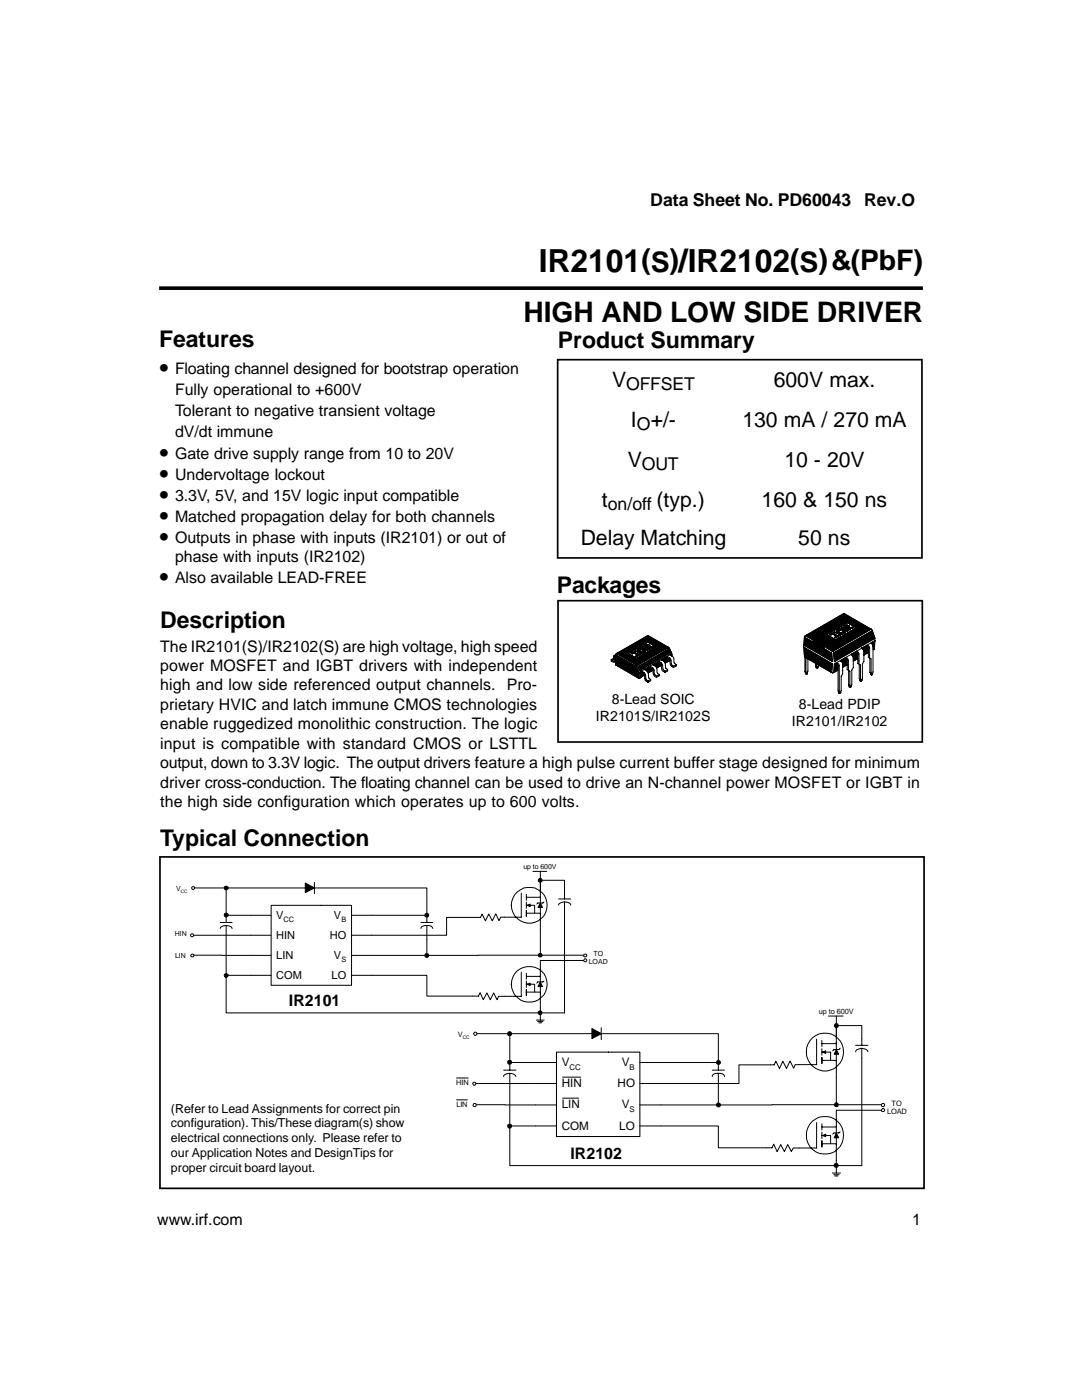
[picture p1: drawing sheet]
<svg xmlns="http://www.w3.org/2000/svg" width="216mm" height="279mm" viewBox="0 0 216 279" stroke-linecap="round" stroke-linejoin="round" font-family="sans-serif">
<defs><g id="words">
<text font-size="6.3" x="107.5" y="54.3">IR2101</text>
<g font-size="5.6">
<text x="128" y="53.7">(S)/IR2102(S)&amp; (PbF)</text>
<text x="104.4" y="64.2">HIGH AND LOW SIDE DRIVER</text>
</g>
<g font-size="4.6">
<text x="31.7" y="69.2">Features</text>
<text x="111.3" y="69.5">Product Summary</text>
<text x="111.1" y="118.3">Packages</text>
<text x="32" y="125.3">Description</text>
<text x="32" y="168.8">Typical Connection</text>
</g>
<g font-size="4.2">
<text x="31.7" y="74.6">•</text>
<text x="122.1" y="77.3">V</text>
<text x="154.4" y="77.3">600V max.</text>
<text x="125.9" y="85.2">I +/-</text>
<text x="148.1" y="85.2">130 mA / 270 mA</text>
<text x="31.7" y="91.5">•</text>
<text x="31.7" y="95.8">•</text>
<text x="125.3" y="93.2">V</text>
<text x="156.5" y="93.2">10 - 20V</text>
<text x="31.7" y="100">•</text>
<text x="120.1" y="101.2">t</text>
<text x="131" y="101.2">(typ.)</text>
<text x="152" y="101.2">160 &amp; 150 ns</text>
<text x="31.7" y="104.2">•</text>
<text x="31.7" y="108.5">•</text>
<text x="115.9" y="108.7">Delay Matching</text>
<text x="159.3" y="108.7">50 ns</text>
<text x="31.7" y="116.4">•</text>
</g>
<g font-size="3.5">
<text x="129.8" y="41.1">Data Sheet No. PD60043</text>
<text x="172.4" y="41.1">Rev.O</text>
<text x="124.9" y="77.8">OFFSET</text>
<text x="127.1" y="85.7">O</text>
<text x="128.1" y="93.7">OUT</text>
<text x="121.3" y="101.7">on/off</text>
</g>
<g font-size="3.2">
<text x="34.9" y="74.6">Floating channel designed for bootstrap operation</text>
<text x="34.9" y="78.8">Fully operational to +600V</text>
<text x="34.9" y="83.1">Tolerant to negative transient voltage</text>
<text x="34.9" y="87.3">dV/dt immune</text>
<text x="34.9" y="91.5">Gate drive supply range from 10 to 20V</text>
<text x="34.9" y="95.8">Undervoltage lockout</text>
<text x="34.9" y="100">3.3V, 5V, and 15V logic input compatible</text>
<text x="34.9" y="104.2">Matched propagation delay for both channels</text>
<text x="34.9" y="108.5">Outputs in phase with inputs (IR2101) or out of</text>
<text x="34.9" y="112.2">phase with inputs (IR2102)</text>
<text x="34.9" y="116.4">Also available LEAD-FREE</text>
<text x="32" y="130">The IR2101(S)/IR2102(S) are high voltage, high speed</text>
<text x="32" y="133.9">power MOSFET and IGBT drivers with independent</text>
<text x="32" y="137.8">high and low side referenced output channels. Pro-</text>
<text x="32" y="141.7">prietary HVIC and latch immune CMOS technologies</text>
<text x="32" y="145.6">enable ruggedized monolithic construction. The logic</text>
<text x="32" y="149.4">input is compatible with standard CMOS or LSTTL</text>
<text x="32" y="153.3">output, down to 3.3V logic. The output drivers feature a high pulse current buffer stage designed for minimum</text>
<text x="32" y="157.2">driver cross-conduction. The floating channel can be used to drive an N-channel power MOSFET or IGBT in</text>
<text x="32" y="161.1">the high side configuration which operates up to 600 volts.</text>
<text x="57.7" y="200.8">IR2101</text>
<text x="113.8" y="231.4">IR2102</text>
<text x="31.4" y="244.4">www.irf.com</text>
<text x="182" y="244.4">1</text>
</g>
<g font-size="2.8">
<text x="118.9" y="143.9">IR2101S/IR2102S</text>
<text x="122.1" y="140.5">8-Lead SOIC</text>
<text x="159.4" y="141.5">8-Lead PDIP</text>
<text x="158" y="144.9">IR2101/IR2102</text>
</g>
<g font-size="2.5">
<text x="34.1" y="222">(Refer to Lead Assignments for correct pin</text>
<text x="34.1" y="225">configuration). This/These diagram(s) show</text>
<text x="34.1" y="228">electrical connections only. Please refer to</text>
<text x="34.1" y="230.9">our Application Notes and DesignTips for</text>
<text x="34.1" y="233.9">proper circuit board layout.</text>
</g>
<g font-size="2.3">
<text x="112.1" y="212.8">V</text>
<text x="124.1" y="212.8">V</text>
<text x="112.1" y="217">HIN</text>
<text x="112.1" y="221.2">LIN</text>
<text x="123.2" y="217">HO</text>
<text x="124.1" y="221.2">V</text>
<text x="112.1" y="225.4">COM</text>
<text x="123.6" y="225.4">LO</text>
</g>
<g font-size="2.2">
<text x="55.1" y="183.3">V</text>
<text x="66.6" y="183.3">V</text>
<text x="55.1" y="187.3">HIN</text>
<text x="55.1" y="191.3">LIN</text>
<text x="65.8" y="187.3">HO</text>
<text x="66.6" y="191.3">V</text>
<text x="55.1" y="195.3">COM</text>
<text x="66.2" y="195.3">LO</text>
</g>
<g font-size="1.6">
<text x="113.6" y="213.5">CC</text>
<text x="125.6" y="213.5">B</text>
<text x="125.6" y="222">S</text>
</g>
<g font-size="1.5">
<text x="56.6" y="184.1">CC</text>
<text x="68.2" y="184.1">B</text>
<text x="68.2" y="192.1">S</text>
<text x="163.4" y="202.4">up to 600V</text>
<text x="91.4" y="206.9">V</text>
<text x="91" y="216.5">HIN</text>
<text x="91.1" y="221">LIN</text>
<text x="177.9" y="220.8">TO</text>
<text x="177" y="222.3">LOAD</text>
</g>
<g font-size="1.4">
<text x="104.4" y="173.4">up to 600V</text>
<text x="35.1" y="177.8">V</text>
<text x="34.9" y="186.8">HIN</text>
<text x="34.9" y="191.1">LIN</text>
<text x="118.4" y="190.9">TO</text>
<text x="117.5" y="192.3">LOAD</text>
</g>
<text font-size="1" x="92.3" y="207.3">CC</text>
<text font-size=".9" x="36.1" y="178.2">CC</text>
</g></defs>
<path d="M111.3 71.8h72.7v39.5h-72.7zM31.9 171h152.5v66.2h-152.5z" fill="none" stroke="#000" stroke-width=".34"/>
<path d="M31.7 57.5h152.4" fill="none" stroke="#000" stroke-width=".72" stroke-linecap="butt"/>
<path d="M111 210h16.7v16.8h-16.7z" fill="none" stroke="#000" stroke-width=".21"/>
<path d="M106.8 212h4.2M106.8 216.2h4.2M112.3 215h3.6M112.3 219.2h3.1M127.7 212h4.2M127.7 216.2h4.2M106.8 220.5h4.2M106.8 224.7h4.2M127.7 220.5h4.2M127.7 224.7h4.2" fill="none" stroke="#000" stroke-width=".2"/>
<g fill="#fff">
<path d="M164.2 206.2l.8 .1z"/>
<path d="M163.9 206.3h1.5z"/>
<path d="M163.6 206.3l2 .1z"/>
<path d="M163.4 206.4h2.4z"/>
<path d="M163.4 206.4h2.5z"/>
<path d="M163.3 206.4l2.7 .1z"/>
<path d="M163.2 206.5h2.9z"/>
<path d="M163.1 206.5l3.1 .1z"/>
<path d="M163 206.6h3.2z"/>
<path d="M162.9 206.6l3.4 .1z"/>
<path d="M162.9 206.7h3.5z"/>
<path d="M162.8 206.7h3.7z"/>
<path d="M162.7 206.7l3.8 .1z"/>
<path d="M162.6 206.8h4z"/>
<path d="M162.6 206.8l4.1 .1z"/>
<path d="M162.5 206.9h4.2z"/>
<path d="M162.5 206.9h4.3z"/>
<path d="M162.4 206.9l4.4 .1z"/>
<path d="M162.3 207h4.6z"/>
<path d="M162.3 207l4.6 .1z"/>
<path d="M162.2 207.1h4.8z"/>
<path d="M162.1 207.1l4.9 .1z"/>
<path d="M162.1 207.2h5z"/>
<path d="M162 207.2l5.2 .1z"/>
<path d="M162 207.3h5.2z"/>
<path d="M162 207.3l5.3 .1z"/>
<path d="M161.9 207.4h5.4z"/>
<path d="M161.9 207.4l5.4 .1z"/>
<path d="M161.8 207.5h5.6z"/>
<path d="M161.8 207.5l5.6 .1z"/>
<path d="M161.7 207.6h5.8z"/>
<path d="M161.7 207.6l5.8 .1z"/>
<path d="M161.7 207.7h5.9z"/>
<path d="M161.6 207.7l6 .1z"/>
<path d="M161.6 207.8h6z"/>
<path d="M161.5 207.8l6.2 .1z"/>
<path d="M161.5 207.9l6.2 .1z"/>
<path d="M161.5 208h6.3z"/>
<path d="M161.4 208l6.4 .1z"/>
<path d="M161.4 208.1h6.5z"/>
<path d="M161.4 208.1l6.5 .1z"/>
<path d="M161.3 208.2l6.6 .1z"/>
<path d="M161.3 208.3h6.6z"/>
<path d="M161.2 208.3l6.8 .1z"/>
<path d="M161.2 208.4l6.8 .1z"/>
<path d="M161.2 208.5h6.9v.1h-6.9z"/>
<path d="M161.1 208.6l7 .1z"/>
<path d="M161.1 208.7l7 .1z"/>
<path d="M161.1 208.8h7z"/>
<path d="M161.1 208.8l7 .1z"/>
<path d="M161 208.9h7.1z"/>
<path d="M161 208.9l7.2 .1z"/>
<path d="M161 209h7.2v.1h-7.2z"/>
<path d="M161 209.1h7.2v.3h-7.2z"/>
<path d="M161 209.4h7.3v.2h-7.3z"/>
<path d="M160.9 209.6h7.4v.2h-7.4z"/>
<path d="M160.9 209.8h7.4v.4h-7.4z"/>
<path d="M160.9 210.2h7.4v.2h-7.4z"/>
<path d="M161 210.4h7.3v.1h-7.3z"/>
<path d="M161 210.5h7.2v.3h-7.2z"/>
<path d="M161 210.8h7.2v.1h-7.2z"/>
<path d="M161 210.9l7.2 .1z"/>
<path d="M161 211l7.1 .1z"/>
<path d="M161.1 211.1h7z"/>
<path d="M161.1 211.1l7 .1z"/>
<path d="M161.1 211.2l7 .1z"/>
<path d="M161.1 211.3h7z"/>
<path d="M161.2 211.3h6.9v.1h-6.9z"/>
<path d="M161.2 211.4l6.8 .1z"/>
<path d="M161.2 211.5l6.8 .1z"/>
<path d="M161.3 211.6l6.6 .1z"/>
<path d="M161.3 211.7l6.6 .1z"/>
<path d="M161.4 211.8h6.5z"/>
<path d="M161.4 211.8l6.5 .1z"/>
<path d="M161.4 211.9h6.4z"/>
<path d="M161.5 211.9l6.3 .1z"/>
<path d="M161.5 212l6.2 .1z"/>
<path d="M161.5 212.1l6.2 .1z"/>
<path d="M161.6 212.2h6z"/>
<path d="M161.7 212.2l5.9 .1z"/>
<path d="M161.7 212.3h5.8z"/>
<path d="M161.7 212.3l5.8 .1z"/>
<path d="M161.8 212.4h5.6z"/>
<path d="M161.8 212.4l5.6 .1z"/>
<path d="M161.9 212.5h5.4z"/>
<path d="M161.9 212.5l5.4 .1z"/>
<path d="M162 212.6h5.3z"/>
<path d="M162 212.6l5.2 .1z"/>
<path d="M162 212.7h5.2z"/>
<path d="M162.1 212.7h5z"/>
<path d="M162.1 212.7l5 .1z"/>
<path d="M162.1 212.8h4.9z"/>
<path d="M162.2 212.8l4.8 .1z"/>
<path d="M162.3 212.9h4.6z"/>
<path d="M162.3 212.9l4.6 .1z"/>
<path d="M162.4 213h4.4z"/>
<path d="M162.5 213l4.3 .1z"/>
<path d="M162.6 213.1h4.1z"/>
<path d="M162.6 213.1l4 .1z"/>
<path d="M162.6 213.2h4z"/>
<path d="M162.7 213.2l3.8 .1z"/>
<path d="M162.8 213.3h3.7z"/>
<path d="M162.9 213.3h3.5z"/>
<path d="M163 213.3l3.2 .1z"/>
<path d="M163.1 213.4h3.1z"/>
<path d="M163.2 213.4l2.9 .1z"/>
<path d="M163.3 213.5h2.6z"/>
<path d="M163.4 213.5l2.5 .1z"/>
<path d="M163.4 213.6h2.4z"/>
<path d="M163.7 213.6h1.9z"/>
<path d="M163.8 213.6l1.6 .1z"/>
<path d="M164 213.7h1.3z"/>
<path d="M164.1 213.7l1 .1z"/>
</g>
<path d="M162.1 207.1a3.7 3.7 0 0 1 5.2 .2 3.7 3.7 0 0 1 0 5.2 3.7 3.7 0 0 1-5.2 .2 3.9 3.9 0 0 1 0-5.6zM162.9 207.4v5.1h-3.4M164 211v1.2v-1.2M164 211.6h2.9v3.4M164 210h1.7v1.6M164 207.6v1.3M164 209.3v1.3M166.9 204.9v3.4h-2.9M166.9 208v3.8M167.6 209.2l-.2 .3h-1l-.2 .2" fill="none" stroke="#000" stroke-width=".2"/>
<g fill="#000" stroke="#000" stroke-width=".2">
<path d="M164.1 210l.7-.3v.5z" fill-rule="evenodd"/>
<path d="M166.9 209.5l.4 .9h-.8z" fill-rule="evenodd"/>
</g>
<g fill="#fff">
<path d="M164.2 222.9h.8z"/>
<path d="M163.9 222.9h1.5z"/>
<path d="M163.6 222.9l2 .1z"/>
<path d="M163.4 223h2.4z"/>
<path d="M163.4 223l2.5 .1z"/>
<path d="M163.3 223.1h2.7z"/>
<path d="M163.2 223.1l2.9 .1z"/>
<path d="M163.1 223.2h3.1z"/>
<path d="M163 223.2h3.2z"/>
<path d="M162.9 223.2l3.4 .1z"/>
<path d="M162.9 223.3h3.5z"/>
<path d="M162.8 223.3l3.7 .1z"/>
<path d="M162.7 223.4h3.8z"/>
<path d="M162.6 223.4l4 .1z"/>
<path d="M162.6 223.5h4.1z"/>
<path d="M162.5 223.5h4.2z"/>
<path d="M162.5 223.5l4.3 .1z"/>
<path d="M162.4 223.6h4.4z"/>
<path d="M162.3 223.6l4.6 .1z"/>
<path d="M162.3 223.7h4.6z"/>
<path d="M162.2 223.7l4.8 .1z"/>
<path d="M162.1 223.8h4.9z"/>
<path d="M162.1 223.8h5z"/>
<path d="M162.1 223.8l5 .1z"/>
<path d="M162 223.9h5.2z"/>
<path d="M162 223.9l5.2 .1z"/>
<path d="M162 224h5.3z"/>
<path d="M161.9 224h5.4z"/>
<path d="M161.9 224l5.4 .1z"/>
<path d="M161.8 224.1h5.6z"/>
<path d="M161.8 224.1l5.6 .1z"/>
<path d="M161.8 224.2h5.6z"/>
<path d="M161.7 224.2l5.8 .1z"/>
<path d="M161.7 224.3h5.8z"/>
<path d="M161.7 224.3h5.9z"/>
<path d="M161.6 224.3l6 .1z"/>
<path d="M161.6 224.4h6z"/>
<path d="M161.5 224.4l6.2 .1z"/>
<path d="M161.5 224.5l6.2 .1z"/>
<path d="M161.5 224.6l6.3 .1z"/>
<path d="M161.4 224.7h6.4z"/>
<path d="M161.4 224.7l6.5 .1z"/>
<path d="M161.4 224.8h6.5z"/>
<path d="M161.3 224.8l6.6 .1z"/>
<path d="M161.3 224.9l6.6 .1z"/>
<path d="M161.2 225l6.8 .1z"/>
<path d="M161.2 225.1h6.8z"/>
<path d="M161.2 225.1h6.9v.2h-6.9z"/>
<path d="M161.1 225.3h7z"/>
<path d="M161.1 225.3l7 .1z"/>
<path d="M161.1 225.4h7z"/>
<path d="M161.1 225.4l7 .1z"/>
<path d="M161 225.5l7.1 .1z"/>
<path d="M161 225.6l7.2 .1z"/>
<path d="M161 225.7h7.2v.1h-7.2z"/>
<path d="M161 225.8h7.2v.2h-7.2z"/>
<path d="M161 226h7.3v.3h-7.3z"/>
<path d="M160.9 226.3h7.4v.2h-7.4z"/>
<path d="M160.9 226.5h7.4v.3h-7.4z"/>
<path d="M160.9 226.8h7.4v.2h-7.4z"/>
<path d="M161 227h7.3v.2h-7.3z"/>
<path d="M161 227.2h7.2v.2h-7.2z"/>
<path d="M161 227.4h7.2v.2h-7.2z"/>
<path d="M161 227.6h7.2z"/>
<path d="M161 227.6l7.1 .1z"/>
<path d="M161.1 227.7l7 .1z"/>
<path d="M161.1 227.8h7z"/>
<path d="M161.1 227.8l7 .1z"/>
<path d="M161.1 227.9h7z"/>
<path d="M161.2 227.9h6.9v.2h-6.9z"/>
<path d="M161.2 228.1l6.8 .1z"/>
<path d="M161.2 228.2h6.8z"/>
<path d="M161.3 228.2l6.6 .1z"/>
<path d="M161.3 228.3l6.6 .1z"/>
<path d="M161.4 228.4l6.5 .1z"/>
<path d="M161.4 228.5l6.4 .1z"/>
<path d="M161.5 228.6l6.3 .1z"/>
<path d="M161.5 228.7h6.2z"/>
<path d="M161.5 228.7l6.2 .1z"/>
<path d="M161.6 228.8l6 .1z"/>
<path d="M161.6 228.9h6z"/>
<path d="M161.7 228.9l5.9 .1z"/>
<path d="M161.7 229h5.8z"/>
<path d="M161.8 229h5.7z"/>
<path d="M161.8 229l5.6 .1z"/>
<path d="M161.8 229.1h5.6z"/>
<path d="M161.8 229.1l5.5 .1z"/>
<path d="M161.9 229.2h5.4z"/>
<path d="M161.9 229.2l5.4 .1z"/>
<path d="M162 229.3h5.2z"/>
<path d="M162.1 229.3l5 .1z"/>
<path d="M162.1 229.4h5z"/>
<path d="M162.1 229.4l4.9 .1z"/>
<path d="M162.2 229.5h4.8z"/>
<path d="M162.3 229.5l4.6 .1z"/>
<path d="M162.3 229.6h4.6z"/>
<path d="M162.4 229.6h4.4z"/>
<path d="M162.4 229.6l4.4 .1z"/>
<path d="M162.5 229.7h4.3z"/>
<path d="M162.6 229.7l4.1 .1z"/>
<path d="M162.6 229.8h4z"/>
<path d="M162.7 229.8l3.8 .1z"/>
<path d="M162.8 229.9h3.7z"/>
<path d="M162.9 229.9l3.5 .1z"/>
<path d="M163 230h3.2z"/>
<path d="M163.1 230l3.1 .1z"/>
<path d="M163.2 230.1h2.9z"/>
<path d="M163.3 230.1h2.6z"/>
<path d="M163.4 230.1l2.5 .1z"/>
<path d="M163.4 230.2h2.4z"/>
<path d="M163.8 230.2l1.6 .1z"/>
<path d="M164 230.3h1.2z"/>
</g>
<g fill="none" stroke="#000" stroke-width=".2">
<path d="M100.5 214.8a1.34 1.34 0 0 1 1.9-.5l.6 .5M100.5 213.6h2.5M101.7 212v1.6M101.7 214.2v2M118.1 206.3h25.2v7.3M120 205.1v2.4M131.9 212h11.4M142.1 214.8a.75 .75 0 0 1 .9-.6 1.44 1.44 0 0 1 1.5 .4l.1 .2M142.1 213.6h2.5M143.3 214.2v2.9M153.8 212.5h-6.4v3.7h-15.5M166.9 204.7h5.1v3.9"/>
<path d="M166.9 202.8v4.2M166.9 215v5.5M170.7 209.9a1.52 1.52 0 0 1 2.2-.4l.3 .4M170.7 208.6h2.5M172 209.2v2M94.7 220.5h12.1M162.1 223.8a3.7 3.7 0 0 1 5.3 .4 3.7 3.7 0 0 1-.5 5.3 3.7 3.7 0 0 1-5.3-.7 4 4 0 0 1 .5-5zM162.9 224v5.1h-4.6l-.4 .7-.7-1.4-.7 1.4-.7-1.4-.7 1.4-.7-1.5-.3 .8h-10.8v-4.4h-11.4M164 227.7v1.2v-1.2M164 228.3h2.9v5.8M164 226.6h1.7v1.7M164 224.3v1.2"/>
<path d="M164 225.9v1.3M166.1 234.1h1.6M166.4 234.4h1M166.6 234.7h.6M166.9 224.7v3.8M167.6 225.9l-.2 .2h-1l-.2 .3M176.2 221.6h-9.3v3.3h-2.9M176.2 220.5h-44.3"/>
</g>
<g fill="#000" stroke="#000" stroke-width=".2">
<path d="M118.1 205.3l1.9 1-1.9 1z" fill-rule="evenodd"/>
<path d="M164.1 226.6l.7-.2v.5z" fill-rule="evenodd"/>
<path d="M166.9 226.1l.4 1h-.8z" fill-rule="evenodd"/>
</g>
<path d="M90.9 219.5h2.6v2.1h-2.6z" fill="#fff"/>
<path d="M94.6 216.2h12.2M101.7 224.7h5.1" fill="none" stroke="#000" stroke-width=".2"/>
<path d="M90.9 215h2.8v2h-2.8z" fill="#fff"/>
<path d="M94.8 206.3h23.3M101.7 212h5.1M101.7 206.3v5.7M143.3 217.1v3.4M159.5 212.5h-.8l-.3 .7-.8-1.4-.7 1.4-.7-1.4-.7 1.4-.7-1.4-.3 .7h-.7M165.3 202.8h2.9M172 211.2v21.4h-70.3v-16.4" fill="none" stroke="#000" stroke-width=".2"/>
<circle cx="101.7" cy="224.7" r=".39" fill="#000" stroke="#000" stroke-width=".2"/>
<g fill="#fff" stroke="#000" stroke-width=".2">
<path d="M176.1 221.2l.4 .2-.1 .3a.36 .36 0 0 1-.5-.1z" fill-rule="evenodd"/>
<circle cx="176.2" cy="220.5" r=".33"/>
<circle cx="94.8" cy="206.3" r=".33"/>
<circle cx="94.7" cy="220.5" r=".32"/>
<circle cx="94.6" cy="216.3" r=".32"/>
</g>
<g fill="#000" stroke="#000" stroke-width=".2">
<circle cx="101.7" cy="212" r=".39"/>
<circle cx="101.7" cy="206.3" r=".4"/>
<circle cx="143.4" cy="212" r=".39"/>
<circle cx="166.9" cy="204.7" r=".4"/>
<circle cx="143.4" cy="220.5" r=".4"/>
<circle cx="166.9" cy="232.6" r=".41"/>
<circle cx="166.9" cy="220.5" r=".4"/>
</g>
<path d="M50.1 182.7h4M50.1 190.7h4M50.1 186.6h4M50.1 194.6h4M54.1 180.7h16v15.9h-16zM70.1 182.7h4M70.1 190.7h4M70.1 186.6h4M70.1 194.6h4M91.1 215.1h2.3M91.1 219.5h2.2" fill="none" stroke="#000" stroke-width=".2"/>
<g fill="#fff">
<path d="M105.2 177.1l.8 .1z"/>
<path d="M104.7 177.2h1.8z"/>
<path d="M104.5 177.2l2.2 .1z"/>
<path d="M104.4 177.3h2.4z"/>
<path d="M104.4 177.3l2.5 .1z"/>
<path d="M104.3 177.4h2.7z"/>
<path d="M104.2 177.4h2.8z"/>
<path d="M104.1 177.4l3 .1z"/>
<path d="M104.1 177.5h3.1z"/>
<path d="M104 177.5l3.3 .1z"/>
<path d="M103.9 177.6h3.5z"/>
<path d="M103.8 177.6l3.6 .1z"/>
<path d="M103.8 177.7h3.7z"/>
<path d="M103.7 177.7h3.8z"/>
<path d="M103.6 177.7l4 .1z"/>
<path d="M103.6 177.8h4.1z"/>
<path d="M103.5 177.8l4.2 .1z"/>
<path d="M103.5 177.9h4.3z"/>
<path d="M103.4 177.9h4.4z"/>
<path d="M103.3 177.9l4.6 .1z"/>
<path d="M103.3 178h4.6z"/>
<path d="M103.2 178l4.8 .1z"/>
<path d="M103.2 178.1h4.8z"/>
<path d="M103.1 178.1l5 .1z"/>
<path d="M103.1 178.2h5z"/>
<path d="M103 178.2h5.2z"/>
<path d="M103 178.2l5.2 .1z"/>
<path d="M103 178.3h5.2z"/>
<path d="M103 178.3l5.3 .1z"/>
<path d="M102.9 178.4h5.4z"/>
<path d="M102.9 178.4l5.5 .1z"/>
<path d="M102.8 178.5h5.6z"/>
<path d="M102.8 178.5h5.7z"/>
<path d="M102.7 178.5l5.8 .1z"/>
<path d="M102.7 178.6h5.8z"/>
<path d="M102.7 178.6l5.9 .1z"/>
<path d="M102.6 178.7l6 .1z"/>
<path d="M102.6 178.8l6.1 .1z"/>
<path d="M102.5 178.9l6.2 .1z"/>
<path d="M102.5 179h6.3z"/>
<path d="M102.4 179l6.4 .1z"/>
<path d="M102.4 179.1l6.4 .1z"/>
<path d="M102.4 179.2l6.5 .1z"/>
<path d="M102.3 179.3h6.6v.1h-6.6z"/>
<path d="M102.3 179.4l6.6 .1z"/>
<path d="M102.3 179.5l6.7 .1z"/>
<path d="M102.2 179.6h6.8z"/>
<path d="M102.2 179.6l6.8 .1z"/>
<path d="M102.2 179.7l6.9 .1z"/>
<path d="M102.2 179.8h6.9v.1h-6.9z"/>
<path d="M102.1 179.9h7v.2h-7z"/>
<path d="M102.1 180.1h7v.4h-7z"/>
<path d="M102 180.5h7.2v.4h-7.2z"/>
<path d="M102.1 180.9h7v.4h-7z"/>
<path d="M102.1 181.3h7v.2h-7z"/>
<path d="M102.2 181.5h6.9v.1h-6.9z"/>
<path d="M102.2 181.6l6.9 .1z"/>
<path d="M102.2 181.7l6.8 .1z"/>
<path d="M102.2 181.8h6.8z"/>
<path d="M102.3 181.8l6.7 .1z"/>
<path d="M102.3 181.9l6.6 .1z"/>
<path d="M102.3 182h6.6v.1h-6.6z"/>
<path d="M102.4 182.1l6.5 .1z"/>
<path d="M102.4 182.2l6.4 .1z"/>
<path d="M102.4 182.3l6.4 .1z"/>
<path d="M102.5 182.4h6.3z"/>
<path d="M102.5 182.4l6.2 .1z"/>
<path d="M102.6 182.5l6.1 .1z"/>
<path d="M102.6 182.6l6 .1z"/>
<path d="M102.7 182.7l5.9 .1z"/>
<path d="M102.7 182.8h5.8z"/>
<path d="M102.7 182.8l5.8 .1z"/>
<path d="M102.8 182.9h5.7z"/>
<path d="M102.8 182.9h5.6z"/>
<path d="M102.9 182.9l5.5 .1z"/>
<path d="M102.9 183h5.4z"/>
<path d="M103 183l5.3 .1z"/>
<path d="M103 183.1h5.2z"/>
<path d="M103 183.1l5.2 .1z"/>
<path d="M103 183.2h5.2z"/>
<path d="M103.1 183.2h5z"/>
<path d="M103.1 183.2l5 .1z"/>
<path d="M103.2 183.3h4.8z"/>
<path d="M103.2 183.3l4.8 .1z"/>
<path d="M103.3 183.4h4.6z"/>
<path d="M103.3 183.4l4.6 .1z"/>
<path d="M103.4 183.5h4.4z"/>
<path d="M103.5 183.5h4.3z"/>
<path d="M103.5 183.5l4.2 .1z"/>
<path d="M103.5 183.6h4.2z"/>
<path d="M103.6 183.6l4 .1z"/>
<path d="M103.7 183.7h3.9z"/>
<path d="M103.7 183.7h3.8z"/>
<path d="M103.8 183.7l3.6 .1z"/>
<path d="M103.8 183.8h3.6z"/>
<path d="M104 183.8l3.3 .1z"/>
<path d="M104.1 183.9h3.1z"/>
<path d="M104.1 183.9l3 .1z"/>
<path d="M104.3 184h2.7z"/>
<path d="M104.4 184h2.5z"/>
<path d="M104.4 184l2.4 .1z"/>
<path d="M104.5 184.1h2.2z"/>
<path d="M104.8 184.1l1.7 .1z"/>
<path d="M104.9 184.2h1.4z"/>
<path d="M105.1 184.2l1 .1z"/>
</g>
<g fill="none" stroke="#000" stroke-width=".2">
<path d="M104 178.2v4.8h-3.3M105 178.5v1.2M107.8 175.9v3.2h-2.8M107.8 178.9v3.6M105 181.7v1.1v-1.1M105 182.2h2.8v3.2M105 180.7h1.7v1.5M105 180v1.3M108.5 180l-.2 .2h-1l-.2 .2"/>
<circle cx="105.6" cy="180.7" r="3.6"/>
</g>
<g fill="#000" stroke="#000" stroke-width=".2">
<path d="M105.2 180.7l.6-.3v.5z" fill-rule="evenodd"/>
<path d="M107.8 180.2l.4 .9h-.8z" fill-rule="evenodd"/>
</g>
<g fill="#fff">
<path d="M105.2 192.9l.8 .1z"/>
<path d="M104.9 193h1.4z"/>
<path d="M104.6 193l2 .1z"/>
<path d="M104.5 193.1h2.2z"/>
<path d="M104.4 193.1h2.4z"/>
<path d="M104.3 193.1l2.6 .1z"/>
<path d="M104.2 193.2h2.8z"/>
<path d="M104.1 193.2l3 .1z"/>
<path d="M104 193.3h3.2z"/>
<path d="M103.9 193.3l3.4 .1z"/>
<path d="M103.8 193.4h3.6z"/>
<path d="M103.8 193.4h3.7z"/>
<path d="M103.7 193.4l3.8 .1z"/>
<path d="M103.6 193.5h4z"/>
<path d="M103.6 193.5l4.1 .1z"/>
<path d="M103.5 193.6h4.2z"/>
<path d="M103.5 193.6l4.3 .1z"/>
<path d="M103.4 193.7h4.4z"/>
<path d="M103.3 193.7h4.6z"/>
<path d="M103.3 193.7l4.6 .1z"/>
<path d="M103.2 193.8h4.8z"/>
<path d="M103.2 193.8l4.8 .1z"/>
<path d="M103.1 193.9h5z"/>
<path d="M103.1 193.9l5 .1z"/>
<path d="M103 194h5.2z"/>
<path d="M103 194l5.2 .1z"/>
<path d="M103 194.1h5.3z"/>
<path d="M102.9 194.1l5.4 .1z"/>
<path d="M102.9 194.2h5.5z"/>
<path d="M102.8 194.2h5.6z"/>
<path d="M102.8 194.2l5.7 .1z"/>
<path d="M102.7 194.3h5.8z"/>
<path d="M102.7 194.3l5.8 .1z"/>
<path d="M102.7 194.4l5.9 .1z"/>
<path d="M102.6 194.5h6z"/>
<path d="M102.6 194.5l6.1 .1z"/>
<path d="M102.5 194.6l6.2 .1z"/>
<path d="M102.5 194.7l6.3 .1z"/>
<path d="M102.4 194.8l6.4 .1z"/>
<path d="M102.4 194.9l6.4 .1z"/>
<path d="M102.4 195l6.5 .1z"/>
<path d="M102.3 195.1h6.6v.1h-6.6z"/>
<path d="M102.3 195.2h6.6z"/>
<path d="M102.3 195.2l6.7 .1z"/>
<path d="M102.2 195.3h6.8z"/>
<path d="M102.2 195.3l6.8 .1z"/>
<path d="M102.2 195.4l6.8 .1z"/>
<path d="M102.2 195.5l6.9 .1z"/>
<path d="M102.2 195.6h6.9v.1h-6.9z"/>
<path d="M102.1 195.7h7v.2h-7z"/>
<path d="M102.1 195.9h7v.4h-7z"/>
<path d="M102 196.3h7.2v.4h-7.2z"/>
<path d="M102.1 196.7h7v.3h-7z"/>
<path d="M102.1 197h7v.3h-7z"/>
<path d="M102.2 197.3h6.9v.1h-6.9z"/>
<path d="M102.2 197.4h6.9z"/>
<path d="M102.2 197.4l6.8 .1z"/>
<path d="M102.2 197.5h6.8z"/>
<path d="M102.2 197.5l6.8 .1z"/>
<path d="M102.3 197.6l6.7 .1z"/>
<path d="M102.3 197.7h6.6z"/>
<path d="M102.3 197.7h6.6v.1h-6.6z"/>
<path d="M102.4 197.8l6.5 .1z"/>
<path d="M102.4 197.9l6.5 .1z"/>
<path d="M102.4 198h6.4z"/>
<path d="M102.4 198l6.4 .1z"/>
<path d="M102.4 198.1h6.4z"/>
<path d="M102.5 198.1h6.3z"/>
<path d="M102.5 198.1l6.3 .1z"/>
<path d="M102.5 198.2h6.3z"/>
<path d="M102.5 198.2l6.2 .1z"/>
<path d="M102.6 198.3h6.1z"/>
<path d="M102.6 198.3l6.1 .1z"/>
<path d="M102.6 198.4h6.1z"/>
<path d="M102.6 198.4h6z"/>
<path d="M102.7 198.4l5.9 .1z"/>
<path d="M102.7 198.5h5.9z"/>
<path d="M102.7 198.5l5.9 .1z"/>
<path d="M102.7 198.6h5.8z"/>
<path d="M102.8 198.6l5.7 .1z"/>
<path d="M102.8 198.7h5.6z"/>
<path d="M102.9 198.7l5.5 .1z"/>
<path d="M102.9 198.8h5.4z"/>
<path d="M103 198.8l5.2 .1z"/>
<path d="M103 198.9h5.2z"/>
<path d="M103.1 198.9l5 .1z"/>
<path d="M103.1 199h5z"/>
<path d="M103.2 199l4.8 .1z"/>
<path d="M103.2 199.1h4.8z"/>
<path d="M103.3 199.1l4.6 .1z"/>
<path d="M103.3 199.2h4.6z"/>
<path d="M103.4 199.2h4.4z"/>
<path d="M103.4 199.2l4.4 .1z"/>
<path d="M103.5 199.3h4.2z"/>
<path d="M103.5 199.3l4.2 .1z"/>
<path d="M103.6 199.4h4.1z"/>
<path d="M103.6 199.4l4 .1z"/>
<path d="M103.7 199.5h3.8z"/>
<path d="M103.8 199.5h3.7z"/>
<path d="M103.8 199.5l3.6 .1z"/>
<path d="M103.8 199.6h3.6z"/>
<path d="M104 199.6l3.3 .1z"/>
<path d="M104.1 199.7h3.1z"/>
<path d="M104.1 199.7h3z"/>
<path d="M104.3 199.7l2.7 .1z"/>
<path d="M104.4 199.8h2.5z"/>
<path d="M104.4 199.8l2.4 .1z"/>
<path d="M104.5 199.9h2.2z"/>
<path d="M104.9 199.9l1.5 .1z"/>
<path d="M105.1 200h1z"/>
</g>
<g fill="none" stroke="#000" stroke-width=".2">
<path d="M60.9 177.2h24.3v6.9M62.7 176.1v2.3M107.8 175.7h4.8v3.7M107.8 173.9v3.9M111.5 179.4h2.4M38.4 190.6l11.7 .1M43.9 185.3a1.48 1.48 0 0 1 2.4 0M43.9 184.1h2.4M45.1 182.7v1.4M45.1 184.7v1.9M74.1 182.7h11.1M84 185.3a1.41 1.41 0 0 1 2.4 0"/>
<path d="M84 184.1h2.4M85.2 184.7v2.8M95.2 183.1h-6.1v3.5h-15M104 194v4.8h-4.5l-.3 .7-.7-1.3-.7 1.3-.6-1.3-.8 1.3-.6-1.4-.3 .7h-10.3v-4.2h-11.1M105 197.5v1.1v-1.1M105 198h2.8v5.6M105 196.4h1.7v1.6M105 194.2v1.2M105 195.8v1.3M107.8 185.4v5.2M107.8 194.6v3.6M108.5 195.8l-.2 .2h-1l-.2 .2"/>
<path d="M111.5 180.6a1.45 1.45 0 0 1 1.9-.5l.3 .2 .2 .3M112.6 180v1.9M116.8 191.7h-9v3.2h-2.8M116.8 190.6l-42.7 .1M107 203.6h1.6M107.3 203.9h1M107.5 204.1h.6"/>
<circle cx="105.6" cy="196.4" r="3.6"/>
</g>
<g fill="#000" stroke="#000" stroke-width=".2">
<path d="M60.9 176.2l1.8 1-1.8 .9z" fill-rule="evenodd"/>
<path d="M105.2 196.4l.6-.2v.5z" fill-rule="evenodd"/>
<path d="M107.8 196l.4 .9h-.8z" fill-rule="evenodd"/>
</g>
<path d="M34.8 189.7h2.4v2h-2.4z" fill="#fff"/>
<path d="M38.4 186.6h11.7M45.1 194.6h5" fill="none" stroke="#000" stroke-width=".2"/>
<path d="M34.7 185.5h2.7v1.9h-2.7z" fill="#fff"/>
<path d="M38.5 177.2h22.4M45.1 177.2v5.4M106.3 173.9h2.8M45.1 182.7h5M85.2 187.5v3.2M100.7 183h-.8l-.3 .7-.7-1.3-.7 1.4-.7-1.4-.6 1.4-.7-1.4-.3 .7h-.7M112.6 181.9v20.2h-67.5v-15.5" fill="none" stroke="#000" stroke-width=".2"/>
<path d="M44.8 194.4l.2-.1 .5 .1v.5l-.5 .2-.2-.2z" fill-rule="evenodd" fill="#000" stroke="#000" stroke-width=".2"/>
<g fill="#fff" stroke="#000" stroke-width=".2">
<path d="M38.3 177h.4l.2 .2-.2 .3h-.3l-.2-.3z" fill-rule="evenodd"/>
<circle cx="116.8" cy="190.7" r=".31"/>
<circle cx="116.8" cy="191.6" r=".32"/>
<circle cx="38.4" cy="190.7" r=".32"/>
<circle cx="38.3" cy="186.6" r=".32"/>
</g>
<g fill="#000" stroke="#000" stroke-width=".2">
<circle cx="45.1" cy="177.2" r=".38"/>
<circle cx="107.8" cy="175.7" r=".4"/>
<circle cx="45.1" cy="182.6" r=".39"/>
<circle cx="85.2" cy="182.6" r=".38"/>
<circle cx="85.2" cy="190.7" r=".38"/>
<circle cx="107.8" cy="190.7" r=".39"/>
<circle cx="107.8" cy="202.1" r=".4"/>
</g>
<path d="M111.3 119.9h72.7v28.2h-72.7zM164.5 127.8h2.3" fill="none" stroke="#000" stroke-width=".34"/>
<g fill="#fff" stroke="#fff" stroke-width=".2">
<path d="M121.1 126h15.9v11.2h-15.9z"/>
<path d="M159 121.6h16.9v17.9h-16.9z"/>
</g>
<g fill="none" stroke="#000" stroke-width=".2">
<path d="M122 131.7v.3l.3 .1h.3v-.4M122.4 131.4l-.4 .3M122.6 131.5l4.9 2.7-4.6-1.5zM122.6 131.5l4.4 1.6 .5 1.1zM122.6 131.2l4.4 1.9-4.4-1.6zM122.6 131.5l.3 1.2M122.7 132l-.2 .1M122.7 130.9l-.1-.1-.2 .2-.1 .8-.3-.1M122.8 130.6l4.2 2.5-4.4-1.9zM122.8 130.6l4.2 2.5M122.8 130.7l-.3 .2M122.9 132.7l4.6 1.8-.2 .8z"/>
<path d="M122.9 132.7l4.6 1.5v.3zM122.9 132.7l4.6 2.7 1.1-.7M123 130.4l4 1.3 .1 1.1zM123 130.4h1.8l2.2 1.3zM123 130.4l6.3-2.6-4.5 2.6zM123 130.4l6.3-3.6v1zM124.8 130.4l4.5-2.6 2.2 1.3-4.5 2.6zM125.3 130.4l1.7 1zM125.3 130.4l4-2.3zM125.9 130.4l.6-.1-.3 .2zM125.9 130.4l1.1-.4-.5 .3zM125.9 130.4l.9-.5 .2 .1z"/>
<path d="M126.5 130.3l.9 .3-.2 .1zM126.5 130.3l.2-.1 .7 .4zM126.5 130.3l.5-.3zM126.5 130.3l.7 .4M126.7 130.2l.7 .4M126.8 129.9l.2 .1M126.8 130.9l.4-.2-.2 .3zM126.8 129.9l-.9 .5 .3 .1 .3-.2M127 133.1l.5 1.1M127 130l-.3 .2M127 131.4l3.9-2.3zM127 131.4l4.1-2.3z"/>
<path d="M127 131.7l6.4-2.5-6.3 3.6zM127 131.7l4.5-2.6 1.9 .1zM127.2 130.7l.2-.1-.4 .4zM127.2 130h.9zM127.2 129.9l.1 .1h-.1zM127.2 129.8l.1 .2zM127.2 129.8h.5l-.4 .2zM127.2 129.7l.5 .1zM127.3 130.1l.4 .2zM127.3 130.1l.9-.1-.5 .3zM127.3 130.1l.9-.1zM127.3 129.6v-.1l.4 .3z"/>
<path d="M127.3 133.1l3.3-1.5-3 2.2zM127.3 130h.8M127.3 129.5l-.1 .2v.3l.2 .2 .3 .1 .5-.3M127.3 129.5l.4 .3M127.4 130.6h.5l-.9 .4zM127.4 130.6l.3-.2 .2 .2zM127.4 130.2l.3 .1zM127.5 129.5l.7-.1-.4 .3zM127.5 129.5l.7-.1zM127.5 129.5l.8-.1 .5 .3-.4 .3-.2-.6-.4 .3zM127.5 134.2l-.2 1.1M127.6 129.4h.8h-.8"/>
<path d="M127.6 129.4h.8zM127.6 129.4h.7zM127.6 135.3l1-.7v.1zM127.6 135.3l1-.7zM127.6 135.3l1-.8zM127.6 135.3l.9-.8zM127.7 129.8l-.4 .2M127.7 130.4l-.3 .2M127.7 130.4l.2 .2M127.8 129.4h.5zM127.8 129.4h.3zM127.8 134.5h.7l-.9 .8z"/>
<path d="M127.8 134.5l.3-.3 .4 .3zM127.8 134.1l.3 .1-.3 .3zM127.8 134.1l.2-.2 .1 .3zM127.8 134.1v.4M127.8 134.5l-.2 .8M127.9 130.6l-.9 .4-.2-.1 .4-.2M128 133.9l.7 .4 .2 1.3 .4 .3M128 130.3l.4-.2 .1 .1zM128 130.3l.5-.1zM128 133.9l.1 .3M128.1 134.2l.4 .3M128.1 129.2h.4z"/>
<path d="M128.1 129.2l.6-.2zM128.1 129.2l.9-.3zM128.1 129.2l.7-.5 .2 .2zM128.1 129.2h.4M128.1 130.3l.4-.1zM128.1 130.3h.3zM128.1 130h.1M128.2 129.4l.3 .1-.2 .4zM128.2 129.4l.3 .1zM128.3 129.9l.5-.2zM128.3 129.9l.4-.3 .1 .1zM128.4 130.1l-.4 .2 .5-.1"/>
<path d="M128.4 130.1l.1 .1M128.5 134.5l.1 .1M128.5 134.5h-.7h.7M128.5 129.2h.5l.2 .3zM128.5 129.5h.2l-.4 .4zM128.5 130l.3 .1zM128.5 130h.3zM128.5 130l.4-.2-.1 .2zM128.5 130l.4-.2-.2 .3M128.5 134.5l-.9 .8 .9-.8M128.5 130l.2 .1M128.5 129.2l.7 .3"/>
<path d="M128.6 133.6l.7 .6 .1 1 .4 .4M128.6 134.6l.1 1 .6 .6M128.6 134.6l-1 .7 1-.7M128.6 133.6h1.7l-1.3 .3zM128.6 133.6h1.7zM128.6 133.6l1.6-.1zM128.6 133.6l1.2-.4 .4 .3zM128.6 133.6l1.1-.7 .1 .3zM128.7 129.5v.1l-.4 .3zM128.7 129l.3-.2h.3v.2M128.7 129l.3 .2M128.8 128.7l.7 .1z"/>
<path d="M128.8 128.7l.3 .1zM128.8 128.7h.7zM128.8 128.7a.49 .49 0 0 1 .8 .3M128.8 128.7l-.7 .5M128.9 129.8l-.1 .2zM128.9 128.7h.6zM128.9 128.7h.5zM129 129.2h.4h-.4M129 129.2h.4zM129 129.2h.3l-.1 .1zM129 129.2l.3-.2 .2 .2zM129 128.7h.4z"/>
<path d="M129 128.7h.3zM129 129.2l.2 .1v.2zM129 129.7l.2-.2v.3zM129 133.9l1.3-.1zM129 133.9l1.3-.3v.2zM129.1 128.7h.2zM129.1 128.7h.1zM129.1 128.8h.4zM129.2 128.8h.4zM129.2 133.9l1.1-.1zM129.2 128.8l.4 .1zM129.2 129.5h.6l-.6 .3z"/>
<path d="M129.2 129.5h.6zM129.2 129.3l.2 .2h-.2zM129.2 129.3l.2 .2M129.2 134.1l1.1-.3zM129.3 128.9h.3h-.3M129.3 128.8l.3 .1zM129.3 128.1l-4 2.3 1.7 1 4.1-2.3M129.3 128.1l-4 2.3 1.7 1 3.9-2.3M129.3 128.1l1.7 1M129.3 128.1l1.8 1zM129.3 127.8l4.1 1.4-1.9-.1zM129.3 126.8l-6.4 3.7-.3 1"/>
<path d="M129.3 135.9v.3M129.3 126.8l4.2 2.5 .5 1.1M129.3 128.1l1.8 1M129.3 129h.3l-.1 .2zM129.3 129h.3zM129.3 128.9h.4zM129.3 128.9h.4h-.4M129.3 134.2l1-.4zM129.3 129l-.3 .2M129.4 128.9l.2 .1zM129.4 128.9h.3zM129.4 128.9h.3h-.3"/>
<path d="M129.4 129.5l.2-.2 .2 .2zM129.5 129.2h-.5h.5M129.5 129.2h.6zM129.5 129.2l.5-.1 .1 .1zM129.5 129.2l.5-.1zM129.5 129.2l.4-.1zM129.5 129.2l-.3 .1M129.5 129.2l.5 .1M129.6 128.8h-.4h.4M129.6 129l-.1 .2zM129.6 129l-.1 .2 .1-.2M129.6 129l.1 .1"/>
<path d="M129.6 129.3l.2 .2M129.6 129.3l-.2 .2M129.7 129.1l-.2 .1 .2-.1M129.7 129l-.2 .2zM129.7 129.1h.2M129.7 132.9l.6 .4 .2 .3 .1 .9M129.7 132.9l.1 .3M129.8 133.2l.4 .3M129.8 129.5l-.6 .3-.2-.1 .2-.2M129.8 135.6v.2l-.5 .4M129.8 135.6l-.5 .3M129.9 129.1h.1"/>
<path d="M130 129.1l-.5 .1 .5-.1M130 129.1l.1 .1zM130 129.3h.1M130 129.3l.1-.1zM130 129.1l.1 .1-.1-.1M130 129.1h.2l-.1 .1zM130 129.1h.4l-.3 .1M130.1 129.3h.1M130.1 129.2l-.1 .1 .1-.1M130.1 129.2l-.1 .1M130.2 133.5l.1 .1M130.2 129l.2 .1z"/>
<path d="M130.2 133.5l-1.6 .1 1.6-.1M130.3 133.6l.1 1.1 .6 .5M130.3 132.6l.6 .4 .2 .4v.8l.4 .4M130.3 133.6l-1.3 .3 1.3-.3M130.3 132.6h1.7l-1.3 .3zM130.3 132.6h1.7zM130.3 132.6l1.6-.1zM130.3 132.6l1.1-.4 .5 .3zM130.3 132.6l1.1-.6v.2zM130.3 133.8l-1 .5M130.6 134.5l.4 .4M130.6 131.6l3-2.2 .3 .8z"/>
<path d="M130.7 132.9l1.3-.1zM130.7 132.9l1.3-.2zM130.7 132.9l1.3-.3zM130.9 133l1.1-.2zM130.9 133.1l1.1-.3zM131 134.9v.3M131 133.3l1-.5zM131.4 132.2v-.2l.6 .2 .2 .5 .1 .9 .4 .3M131.4 132.2l.5 .3M131.5 134.6v.3l-.5 .3M131.5 134.6l-.5 .3M131.9 132.5l.1 .2"/>
<path d="M131.9 132.5l-1.6 .1 1.6-.1M132 131.7l.5 .3 .2 .3M132 132.7l.1 1 .6 .5M132 132.6h-1.7h1.7M132 131.7h1.6l-1.2 .2zM132 131.7l1.6-.1zM132 131.7l1.6-.2zM132 131.7l1.1-.4 .5 .2zM132 131.7l1.1-.7v.3zM132 132.8l-1 .5M132.4 131.9l1.3-.1zM132.4 131.9l1.2-.2z"/>
<path d="M132.5 132l1.2-.2zM132.6 132.1l1.1-.3zM132.7 133.9v.3M132.7 132.3l.1 .9 .4 .4M132.7 132.2l1-.4zM133.1 131l.6 .3 .2 .4 .1 .9 .4 .4M133.1 131v.3M133.1 131.3l.5 .2M133.2 133.6v.3l-.5 .3M133.2 133.6l-.5 .3M133.4 129.2l-6.3 3.6-4.1-2.4M133.6 131.5v.2"/>
<path d="M133.6 131.5l-1.6 .2 1.6-.2M133.6 129.4l-6.3 3.7 .3 .7 6.3-3.6M133.6 131.7l.2 1 .6 .5M133.6 130.7l.6 .3a1.35 1.35 0 0 1 .3 1.2l.4 .4M133.6 131.7h-1.6h1.6M133.6 130.7l.4-.3v.2zM133.7 131.8l-1 .5M134 130.6v.3v-.3M134 130.4v.3zM134 130.4l-6.2 3.7M134 130.4v.5M134.4 133v.2"/>
<path d="M134.9 132.6v.3l-.5 .3M134.9 132.6l-.5 .4M160.4 129.2l2.8 2.5-2.7-.6zM160.4 128.7l1.6 .1 4.1 3.2zM160.4 128.7l1.6-.7v.8zM160.4 128.7l5.7 3.3-.2-1.7-1.2-.7M160.4 129.2l5.7 3.3-.2 1.7M160.5 127l7.9-4.6 5.6 3.3 .6 1.7M160.5 127.2l1.5 .8-1.6 .7zM160.5 131.1l5.7 3.2 1-.6M160.5 127.2l1.5 .8M160.6 127a10.3 10.3 0 0 0 0 4.1"/>
<path d="M160.6 131.1v2.9M160.7 134.2l.2 .2M160.7 126.9l1.5 .8a2.45 2.45 0 0 1 2.9 .6l.1 .4-.2 .4M160.7 126.9l2.6 .6-.6 .1zM160.7 126.9l2 .7-.5 .1zM160.7 126.9l3.7-.2-1.1 .8zM160.7 126.9l8.4-3-4.7 2.8zM160.7 126.9l7.7-4.5 .7 1.5zM160.8 134.2l-.2-.2 .1 .5 .2 .1M160.8 131.3v2.9M160.8 134.2l.1 .2M160.9 134.4v.2"/>
<path d="M161.2 131.5v2.4l-.1 .6-.2 .1M162 128.8l2.7 1.5 1.4 1.7zM162 128v.8M162 128.8l2.7 1.5M162.2 128l2.4 .1-1.7 .3zM162.2 128l.7 .4-.7 .1zM162.2 128l2-.2 .4 .3zM162.2 128l.4-.2h1.6zM162.2 128a2.49 2.49 0 0 1 2.7 .3v.5a2.71 2.71 0 0 0-2.7-.3zM162.3 128.7l2.5 .3-.3 .2zM162.3 128.7l2.2 .5v.7zM162.3 128.7h2l.5 .3z"/>
<path d="M162.3 128.7l.7-.1 1.3 .1zM162.3 128.7a2.25 2.25 0 0 1 2.5 .3M162.3 128.7l2.2 1.2v-.7l.3-.2M162.6 127.8h1.6zM162.7 132.4v.4M162.8 133l.3 .1M162.9 128.4l1.7-.3zM162.9 132.9l-.2-.1 .1 .4 .3 .2M162.9 132.9l.2 .2M163 128.6l.7-.1 .6 .2zM163 132.5l-.1 .4M163.1 133.1v.3"/>
<path d="M163.2 131.7l2.9 .8-.2 1.7zM163.4 132.7l-.2 .6-.1 .1M163.7 128.3l1.3 .3zM163.7 128.3h1.2l.1 .3zM163.7 128.3l.9-.2 .3 .2zM163.9 127.6l2.9 .4zM164.4 128.5l.6 .1-.1 .2zM164.4 126.7l4.7-2.8 2.4 1.4-4.7 2.7M164.4 126.7l4.7-2.8 2.4 1.4-4.7 2.7zM164.4 126.7l2.4 1.3-2.9-.4zM164.4 126.7l2.4 1.3M164.5 127.7l2.3 .3h-1.9z"/>
<path d="M164.7 130.3h1.2l.2 1.7zM164.7 129.6l1.2 .7h-1.2zM164.7 129.6v.7M164.8 126.7l2 1.1zM164.8 126.7l4.3-2.5zM164.8 129.2l.2-.1 1.2 .9zM164.9 128h1.9l-1.7 .3zM165 126.7l1.8 1.1zM165.1 128.3l1.1 1.7-1-1.3zM165.1 128.3l1.7-.3-.6 2zM165.2 128.7l1 1.3-1.2-.9zM165.6 126.6l.6-.1-.4 .2z"/>
<path d="M165.6 126.6l1.1-.4-.5 .3zM165.6 126.6l.9-.5 .2 .1zM166.2 126.5l.9 .4-.2 .1zM166.2 126.5l.2-.1 .7 .5zM166.2 126.5l.5-.3zM166.2 126.5l.7 .5M166.2 126.5l-.4 .2M166.3 130.3l4.2-1.4-4 3.1zM166.4 126.4l.7 .5M166.5 126.1l-.9 .5 .2 .1M166.5 132.5l.5 .1-.6 1.6zM166.5 132.5l.5-.3v.4z"/>
<path d="M166.5 132.5l-.1 1.7M166.5 126.1l.2 .1M166.5 127.2l.4-.2-.1 .3zM166.7 126.2l-.3 .2M166.8 127.7l4.1-2.4zM166.8 127.8l4.2-2.5zM166.8 128l7-2.4-7.6 4.4zM166.8 128l4.7-2.7 2.3 .3zM166.9 126.1l.1 .1zM166.9 126l.1 .2zM166.9 126l.5-.1-.4 .3zM166.9 127l.2-.1-.3 .4z"/>
<path d="M166.9 126.2h1zM166.9 125.9h.5zM167 132.6v-.4l.3 .2 .2 .4v5.2M167 126.3l.5 .2zM167 126.3l1-.1-.5 .3zM167 126.3l1-.1zM167 125.8l.4 .1zM167 132.6h.1l-.7 1.6zM167 132.6h.1M167 126.2h.9M167 126.4l.5 .1zM167 125.7l.4 .2-.4-.1z"/>
<path d="M167 125.7a.48 .48 0 0 0 0 .6 .48 .48 0 0 0 .5 .2l.5-.3M167 125.7l.4 .2M167.1 126.9l.6-.1-.9 .5zM167.1 126.9l.4-.2 .2 .1zM167.1 132.6l.1 .2M167.1 132.7l-.7 1.5zM167.1 132.6l-.7 1.6zM167.2 126.4l.3 .1zM167.2 132.8l-.8 1.4zM167.2 132.7l-.8 1.5zM167.2 125.6h.8l-.4 .3zM167.2 125.6h.8z"/>
<path d="M167.2 125.6l.8-.1 .6 .4-.5 .3-.1-.6-.4 .3zM167.2 132.8v.9l-.8 .5zM167.2 132.8l-.8 1.4 .8-1.4M167.2 132.8v5.1M167.3 138l.3 .2M167.4 125.6h.8zM167.4 125.6l.6-.1zM167.4 125.9l-.4 .3M167.5 138l-.3-.1 .1 .4 .3 .1M167.5 126.7l-.4 .2M167.5 138l.1 .2M167.5 126.7l.2 .1"/>
<path d="M167.5 125.5h.5zM167.5 125.5h.4zM167.6 138.2v.2M167.7 131.9l1.3-.1-1.1 .2zM167.7 131.9l1.3-.1zM167.7 131.9l1.3-.2zM167.7 131.9l1.3-.3zM167.7 131.9l1.1-.4 .1 .1zM167.7 131.9l1.1-.7v.3zM167.7 131.9l.2 .1M167.7 126.8l-.9 .5-.3-.1 .4-.2M167.8 126.6l.3-.2h.2z"/>
<path d="M167.8 126.6l.5-.2zM167.9 125.3h.4l-.2 .1zM167.9 125.3l.6-.1zM167.9 125.3l.9-.3zM167.9 125.3l.7-.4 .2 .1zM167.9 126.6l.4-.2zM167.9 126.6l.3-.1zM167.9 125.3l.2 .1 .2-.1M167.9 132l.2 .4M167.9 132l1.1 .7zM167.9 126.2h.1M168 132l1 .7z"/>
<path d="M168 125.6h.3l-.2 .5zM168 125.6h.3zM168 132.1l1 .6zM168.1 132.1l.9 .6zM168.1 126.1l.5-.2zM168.1 126.1l.5-.3zM168.1 132.2l.9 .5zM168.1 126.4l-.3 .2 .5-.2M168.1 132.4l.9 .3-.9 .5zM168.1 132.3l.9 .4zM168.1 132.4v2.1l-.2 .5v2.8l-.1 .5-.2 .1M168.1 126.4h.2"/>
<path d="M168.3 125.3h.5l.2 .4zM168.3 125.3l.7 .4M168.3 125.6l.1 .1-.3 .4zM168.3 126.2l.3 .1zM168.3 126.2h.4zM168.3 126.2l.4-.2v.2zM168.3 126.2l.4-.2-.2 .4M168.3 126.2l.2 .2M168.4 125.7l.2 .1-.5 .3zM168.5 125.2l.3 .1M168.5 125.2l.4-.2h.3v.2M168.6 124.9h.8z"/>
<path d="M168.6 124.9l.4 .1zM168.6 124.9l.3 .1zM168.6 124.9l.7-.1zM168.6 124.9l.7-.1 .2 .4M168.6 124.9l-.7 .4M168.7 124.8h.6zM168.7 124.8h.5zM168.7 126v.2zM168.8 131.2l.3 .2 .2 .3v2.1l-.3-.2v-1.8M168.8 124.8h.4zM168.8 131.5l.1 .1M168.8 131.2v.3"/>
<path d="M168.8 125.3l.4 .1zM168.8 125.3h.5zM168.8 125.3l.4-.1 .1 .1zM168.8 125.9l.2-.2v.3zM168.8 125.3l.2 .2v.2zM168.9 124.8h.3zM168.9 124.8h.2zM169 131.6v.2M169 125l.4-.1zM169 125h.5zM169 125.7l.7-.1-.7 .4zM169 125.7l.7-.1z"/>
<path d="M169 125.5l.2 .1-.2 .1zM169 131.7l-1.3 .2 1.3-.2M169 132.7l-.9 .5M169 125.5l.2 .1M169.1 125h.4zM169.1 125h.4h-.4M169.1 124.2l-4.3 2.5 2 1.1 4.2-2.5M169.1 124.2l-4.1 2.5 1.8 1 4.1-2.4M169.1 124.2l1.9 1.1M169.1 124.2l1.9 1.1zM169.1 123.9l4.7 1.7-2.3-.3zM169.1 124.2l1.8 1.1"/>
<path d="M169.2 125.2h.3l-.2 .1zM169.2 125.1l.3 .1zM169.2 125l.3 .1zM169.2 125.2l-.4 .1M169.2 125.1h.3h-.3M169.2 125.1h.3zM169.2 125.6h.5zM169.3 133.8h.1M169.3 125.3h-.5h.5M169.3 133.8l.3 .1v2.9M169.3 133.8v2.9M169.4 125.3l.6 .1z"/>
<path d="M169.4 125.3h.4l.2 .1zM169.4 125.3h.4zM169.4 125.3l.1-.1zM169.4 125.3l-.4 .2M169.4 125.3l.5 .1M169.4 136.8l.3 .2M169.5 125h-.5h.5M169.5 125.5l.2 .1M169.5 125.5l-.3 .1M169.5 125.2l-.1 .1 .1-.1M169.5 125.2l-.1 .1zM169.5 125.2h.1"/>
<path d="M169.5 125.2l.3 .1M169.6 136.8l-.3-.1 .1 .4 .3 .1M169.6 136.8l.1 .2M169.7 137v.2M169.7 125.6l-.7 .4-.2-.1 .2-.2M169.8 125.3h-.4h.4M169.8 130.6h1.4l-1.1 .2zM169.8 130.6l1.4-.1zM169.8 130.6l1.3-.2zM169.8 130.6l1.1-.3 .2 .1zM169.8 130.6l1.1-.6v.3zM169.8 130.6l.3 .2"/>
<path d="M169.8 125.3l.2 .1zM169.9 125.4h.1M169.9 125.3l.1 .1-.1-.1M169.9 125.3l.1 .1zM169.9 125.2l.1 .2-.1-.2M169.9 125.2l.2 .1-.1 .1zM169.9 125.2l-.1 .1M169.9 125.2l.4 .1-.3 .1M170 125.4h.1M170 125.4h-.1h.1M170.1 130.8l.2 .4M170.1 125.1l.2 .2z"/>
<path d="M170.1 130.8l1.1 .6zM170.1 130.9l1.1 .5zM170.2 130.9l1 .5zM170.2 131l1 .4zM170.3 131.2v2l-.3 .5v2.9l-.1 .5-.2 .1M170.3 131.2l.9 .2-.9 .6zM170.3 131.1l.9 .3zM170.5 128.9l3.6-3 .5 1.5zM170.9 130v.3l.2 .1M170.9 130l.5 .5v2l-.2-.1v-1.8M171.1 130.4l-1.3 .2 1.3-.2M171.1 130.4l.1 .2"/>
<path d="M171.2 130.6h-1.4h1.4M171.2 130.5l-1.4 .1 1.4-.1M171.2 131.4l-.9 .6M171.4 132.5l.3 .2v2.9M171.4 132.6v2.8M171.5 135.6l.3 .1M171.7 135.6l-.3-.2 .1 .4 .3 .2M171.7 135.6l.1 .1M171.8 135.7v.3M171.9 129.4h1.4l-1.1 .1zM171.9 129.4l1.4-.1zM171.9 129.4l1.4-.2z"/>
<path d="M171.9 129.4l1.3-.2zM171.9 129.4l1.2-.3 .1 .1zM171.9 129.4l1.2-.7v.4zM171.9 129.4l.3 .1M172.2 129.5l.2 .5M172.2 129.5l1.1 .7zM172.2 129.6l1.1 .6zM172.3 129.6l1 .6zM172.3 129.7l1 .5zM172.4 130l.9 .2-.9 .5zM172.4 129.9l.9 .3zM172.4 129.8l.9 .4z"/>
<path d="M172.4 130v2l-.3 .5v2.8l-.1 .5-.2 .2M173.1 128.7l.4 .4v.2v2M173.1 129.1l.1 .1M173.1 128.7v.4M173.2 129.2l.1 .2M173.2 129.2l-1.3 .2 1.3-.2M173.3 129.3l-1.4 .1 1.4-.1M173.3 130.2l-.9 .5M173.3 129.4v1.8l.2 .1M173.5 131.3l.3 .2v2.8M173.6 131.4v2.8l.2 .1M173.6 134.2l.1 .4 .2 .1"/>
<path d="M173.7 134.4l.2 .1M173.7 128.4l.3 .1 .2 .4M173.7 128.4l.9-.6-.6 .7zM173.8 125.6l-7.6 4.4-1.4-.8 .2-.1M173.8 134.3l.1 .2M173.9 134.5v.2M174.1 125.9l-7.8 4.4M174.2 128.7l.3 .8zM174.2 128.9l.3 .6-.3 .2zM174.2 128.9l.3 .6zM174.2 128.8l.3 .7zM174.2 128.9v5.2l-.1 .5-.2 .1"/>
<path d="M174.6 127.4l-8.1 4.6-.1-1.7M174.6 127.8l-.5 .8zM174.6 127.8l-.4 .9zM174.6 127.8l-.1 1.7-.3-.8zM174.6 127.8l-8.1 4.7M174.6 127.4l-.1 2.1-.3 .2"/>
</g>
<g fill="#000">
<path d="M122.6 131.2l4.4 1.9-4.4-1.6zM122.8 130.6l4.2 2.5-4.4-1.9zM122.6 131.5l4.9 2.7-4.6-1.5zM123 130.4l4 1.3 .1 1.1zM123 130.4h1.8l2.2 1.3zM125.3 130.4l1.7 1zM125.9 130.4l.6-.1-.3 .2zM126.5 130.3l.9 .3-.2 .1zM126.5 130.3l.2-.1 .7 .4zM125.9 130.4l.9-.5 .2 .1zM126.5 130.3l.5-.3zM125.9 130.4l1.1-.4-.5 .3z"/>
<path d="M122.6 131.5l4.4 1.6 .5 1.1zM126.8 130.9l.4-.2-.2 .3zM127.2 130h.9zM127.2 129.9l.1 .1h-.1zM127.2 129.8l.1 .2zM127.2 129.7l.5 .1zM127.3 130.1l.4 .2zM127.3 129.6v-.1l.4 .3zM122.9 132.7l4.6 1.8-.2 .8zM127.2 130.7l.2-.1-.4 .4zM127.4 130.2l.3 .1zM122.9 132.7l4.6 1.5v.3z"/>
<path d="M127.6 129.4h.8zM127.5 129.5l.7-.1zM127.2 129.8h.5l-.4 .2zM127.4 130.6l.3-.2 .2 .2zM127.6 129.4h.7zM127.8 134.5h.7l-.9 .8zM127.8 134.1l.3 .1-.3 .3zM127.4 130.6h.5l-.9 .4zM127.8 129.4h.3zM127.8 134.1l.2-.2 .1 .3zM127.8 134.5l.3-.3 .4 .3zM128.1 129.2h.4z"/>
<path d="M127.8 129.4h.5zM127.3 130.1l.9-.1zM128 130.3l.5-.1zM127.3 130.1l.9-.1-.5 .3zM127.5 129.5l.7-.1-.4 .3zM128.2 129.4l.3 .1-.2 .4zM128.1 130.3h.3zM128 130.3l.4-.2 .1 .1zM128.2 129.4l.3 .1zM127.6 135.3l.9-.8zM127.8 134.5h.7zM128.5 129.2h.5l.2 .3z"/>
<path d="M128.5 129.5h.2l-.4 .4zM128.1 130.3l.4-.1zM128.5 130l.4-.2-.1 .2zM127.6 135.3l1-.8zM127.6 135.3l1-.7v.1zM127.6 135.3l1-.7zM128.6 133.6h1.7l-1.3 .3zM128.7 129.5v.1l-.4 .3zM128.1 129.2l.6-.2zM128.5 129.2l.2-.2 .3 .2zM128.5 130l.3 .1zM128.3 129.9l.4-.3 .1 .1z"/>
<path d="M128.8 128.7l.7 .1zM128.8 128.7l.3 .1zM128.8 128.7l.2 .2zM128.1 129.2l.7-.5 .2 .2zM128.3 129.9l.5-.2zM128.5 130h.3zM128.9 129.8l-.1 .2zM128.8 128.7h.7zM129 129.2h.4zM129 129.2h.3l-.1 .1zM128.9 128.7h.5zM129 129.2l.2 .1v.2z"/>
<path d="M128.1 129.2l.9-.3zM129 128.7h.3zM129.1 128.7h.1zM129.2 128.8l.4 .1zM129 129.7l.2-.2v.3zM129.2 129.3l.2 .2h-.2zM129.1 128.7h.2zM129.3 128.9h.3zM129.3 128.8l.3 .1zM125.3 130.4l4-2.3zM129.3 128.1l1.8 1zM123 130.4l6.3-2.6-4.5 2.6z"/>
<path d="M129.3 127.8l4.1 1.4-1.9-.1zM123 130.4l6.3-3.6v1zM129.3 126.8l4.1 2.4-4.1-1.4zM129 129.2l.3-.2 .2 .2zM129.3 129h.3zM129.3 128.9h.4zM129 128.7h.4zM129.4 128.9l.2 .1zM129.4 128.9h.3zM128.9 128.7h.6zM129.2 129.5h.6zM129 129.2h.5z"/>
<path d="M129.5 129.2h.6zM129.2 128.8h.4zM129.1 128.8h.4zM129.6 129l-.1 .2zM129.3 129h.3l-.1 .2zM129.5 129.2l.1-.2zM129.4 129.5l.2-.2 .2 .2zM129.5 129.2l.4-.1zM129.7 129.1l-.2 .1zM129.7 129l-.2 .2zM128.6 133.6l1.1-.7 .1 .3zM128.6 133.6l1.2-.4 .4 .3z"/>
<path d="M129.2 129.5h.6l-.6 .3zM129.5 129.2l.5-.1zM129.5 129.2l.5-.1 .1 .1zM130 129.1l.1 .1zM130 129.3l.1-.1zM128.6 133.6l1.6-.1zM130.2 129l.2 .1zM130 129.1h.2zM130 129.1h.2l-.1 .1zM130.2 129.1h.2l-.3 .1zM128.6 133.6h1.7zM129 133.9l1.3-.1z"/>
<path d="M129.1 133.9l1.2-.1zM129.2 133.9l1.1-.1zM129.2 134l1.1-.2zM129.2 134.1l1.1-.3zM129.3 134.2l1-.4zM129 133.9l1.3-.3v.2zM129 133.9l1.3-.3zM130.3 132.6h1.7l-1.3 .3zM130.6 131.6l3-2.2 .3 .8zM127.3 133.1l6.3-3.7-3 2.2zM127.3 133.1l3.3-1.5-3 2.2zM127.6 133.8l3-2.2 3.3-1.4z"/>
<path d="M127 131.4l3.9-2.3zM127 131.4l4.1-2.3zM130.3 132.6l1.1-.6v.2zM130.3 132.6l1.1-.4 .5 .3zM127 131.7l4.5-2.6 1.9 .1zM130.3 132.6l1.6-.1zM130.3 132.6h1.7zM130.7 132.9l1.3-.1zM130.8 132.9l1.2-.1zM130.9 133l1.1-.2zM130.9 133.1l1.1-.3zM131 133.2l1-.4z"/>
<path d="M131 133.3l1-.5zM130.7 132.9l1.3-.2zM130.7 132.9l1.3-.3zM132 131.7h1.6l-1.2 .2zM132 131.7l1.1-.7v.3zM132 131.7l1.1-.4 .5 .2zM127 131.7l6.4-2.5-6.3 3.6zM132 131.7l1.6-.2zM132 131.7l1.6-.1zM132.4 131.9l1.3-.1zM132.4 131.9l1.2-.2zM132 131.7h1.6z"/>
<path d="M132.5 132l1.2-.2zM132.6 132l1.1-.2zM132.6 132.1l1.1-.3zM132.7 132.2l1-.4zM133.6 130.7l.4-.3v.2zM133.6 130.7l.4-.1v.3zM134 130.6v.3zM134 130.4v.3zM160.4 128.7l1.6 .1 4.1 3.2zM160.5 127.2l1.5 .8-1.6 .7zM160.7 126.9l2.6 .6-.6 .1zM160.7 126.9l2 .7-.5 .1z"/>
<path d="M162 128.8l2.7 1.5 1.4 1.7zM160.4 128.7l1.6-.7v.8zM162.2 128l.7 .4-.7 .1zM162.3 128.7l2.5 .3-.3 .2zM162.3 128.7l2.2 .5v.7zM162.2 128l.4-.2h1.6zM162.3 128.7l.7-.1 1.3 .1zM162.6 127.8h1.6zM163.2 131.7l2.9 .8-.2 1.7zM160.4 129.2l5.7 3.3-2.9-.8zM160.4 129.2l2.8 2.5-2.7-.6zM160.5 131.1l2.7 .6 2.7 2.5z"/>
<path d="M163.7 128.3l1.3 .3zM163 128.6l.7-.1 .6 .2zM163.9 127.6l2.9 .4zM164.4 128.5l.6 .1-.1 .2zM160.7 126.9l3.7-.2-1.1 .8zM163.3 127.5l1.1-.8-.5 .9zM164.4 126.7l2.4 1.3-2.9-.4zM163.7 128.3l.9-.2 .3 .2zM162.9 128.4l1.7-.3zM164.7 130.3h1.2l.2 1.7zM164.7 129.6l1.2 .7h-1.2zM164.8 126.7l2 1.1z"/>
<path d="M163.7 128.3h1.2l.1 .3zM164.9 128h1.9l-1.7 .3zM165 126.7l1.8 1.1zM164.8 129.2l.2-.1 1.2 .9zM165.1 128.3l1.1 1.7-1-1.3zM165.2 128.7l1 1.3-1.2-.9zM165.6 126.6l.6-.1-.4 .2zM166.2 126.5l.9 .4-.2 .1zM166.2 126.5l.2-.1 .7 .5zM165.6 126.6l.9-.5 .2 .1zM166.5 132.5l.5 .1-.6 1.6zM166.2 126.5l.5-.3z"/>
<path d="M165.6 126.6l1.1-.4-.5 .3zM165.1 128.3l1.7-.3-.6 2zM166.9 126.1l.1 .1zM166.9 126l.1 .2zM166.5 127.2l.4-.2-.1 .3zM166.9 126.2h1zM166.9 125.9h.5zM167 126.3l.5 .2zM167 125.8l.4 .1zM167 132.6h.1l-.7 1.6zM166.5 132.5l.5-.3v.4zM167 126.4l.5 .1z"/>
<path d="M167 125.7l.4 .2-.4-.1zM166.9 127l.2-.1-.3 .4zM167.1 132.7l-.7 1.5zM167.1 132.6l-.7 1.6zM167.2 126.4l.3 .1zM167.2 132.8l-.8 1.4zM167.2 132.7l-.8 1.5zM167.2 132.8v.9l-.8 .5zM167.4 125.6h.8zM167.2 125.6h.8zM166.9 126l.5-.1-.4 .3zM167.1 126.9l.4-.2 .2 .1z"/>
<path d="M167.4 125.6l.6-.1zM167.1 126.9l.6-.1-.9 .5zM167.5 125.5h.4zM167.5 125.5h.5zM167.9 125.3h.4l-.2 .1zM167.8 126.6l.5-.2zM167 126.3l1-.1zM167.9 132l1.1 .7zM167 126.3l1-.1-.5 .3zM168 132l1 .7zM167.2 125.6h.8l-.4 .3zM168 125.6h.3l-.2 .5z"/>
<path d="M168 132.1l1 .6zM167.9 126.6l.3-.1zM168.1 132.1l.9 .6zM168.1 132.2l.9 .5zM167.8 126.6l.3-.2h.2zM168.1 132.4l.9 .3-.9 .5zM168.1 132.3l.9 .4zM168 125.6h.3zM168.3 125.3h.5l.2 .4zM168.3 125.6l.1 .1-.3 .4zM167.9 126.6l.4-.2zM168.3 126.2l.4-.2v.2z"/>
<path d="M160.7 126.9l7.7-4.5 .7 1.5zM168.4 122.4l5.4 3.2-4.7-1.7zM168.4 125.7l.2 .1-.5 .3zM167.9 125.3l.6-.1zM168.3 125.3l.2-.1 .3 .1zM168.3 126.2l.3 .1zM168.1 126.1l.5-.3zM168.6 124.9h.8zM168.6 124.9l.4 .1zM168.6 124.9l.3 .1zM167.9 125.3l.7-.4 .2 .1zM168.1 126.1l.5-.2z"/>
<path d="M168.3 126.2h.4zM168.7 126v.2zM168.6 124.9l.7-.1zM168.7 124.8h.5zM167.7 131.9l1.1-.4 .1 .1zM167.7 131.9l1.1-.7v.3zM168.8 125.3l.4 .1zM168.8 125.3l.2 .2v.2zM167.9 125.3l.9-.3zM168.8 124.8h.4zM167.7 131.9l1.3-.3zM167.7 131.9l1.3-.2z"/>
<path d="M168.9 124.8h.2zM169 125h.5zM168.8 125.9l.2-.2v.3zM169 125.5l.2 .1-.2 .1zM167.7 131.9l1.3-.1-1.1 .2zM167.9 132l1.1-.2v.9zM167.7 131.9l1.3-.1zM169.1 125h.4zM168.9 124.8h.3zM164.8 126.7l4.3-2.5zM169.1 124.2l1.9 1.1zM160.7 126.9l8.4-3-4.7 2.8z"/>
<path d="M169.1 123.9l4.7 1.7-2.3-.3zM168.8 125.3l.4-.1 .1 .1zM169.2 125.1l.3 .1zM169.2 125l.3 .1zM169.2 125.1h.3zM168.7 124.8h.6zM169 125.7l.7-.1zM168.8 125.3h.5zM169.4 125.3l.6 .1zM169 125l.4-.1zM169.2 125.6h.5zM169.4 125.3l.1-.1z"/>
<path d="M169.5 125.2l-.1 .1zM169.2 125.2h.3l-.2 .1zM169.5 125.2l-.2 .1zM169.3 125.3l.2-.1zM169.4 125.3h.4zM169 125.7l.7-.1-.7 .4zM169.4 125.3h.4l.2 .1zM169.8 125.3l.2 .1zM169.9 125.3l.1 .1zM169.9 125.2l.1 .2zM169.9 125.4h.1zM170.1 130.8l1.1 .6z"/>
<path d="M170.1 125.1l.2 .2zM169.9 125.2l.2-.1v.2zM169.9 125.2l.2 .1-.1 .1zM170.1 125.3h.2l-.3 .1zM170.1 130.9l1.1 .5zM170.2 130.9l1 .5zM170.2 131l1 .4zM170.3 131.2l.9 .2-.9 .6zM170.3 131.1l.9 .3zM170.5 128.9l3.6-3 .5 1.5zM166.3 130.3l7.8-4.4-3.6 3zM166.3 130.3l4.2-1.4-4 3.1z"/>
<path d="M166.5 132l4-3.1 4.1-1.5zM166.8 127.7l4.1-2.4zM169.8 130.6l1.1-.3 .2 .1zM169.8 130.6l1.1-.6v.3zM166.8 127.8l4.2-2.5zM169.8 130.6l1.3-.2zM169.8 130.6l1.4-.1zM169.8 130.6h1.4l-1.1 .2zM170.1 130.8l1.1-.2v.8zM169.8 130.6h1.4zM166.8 128l4.7-2.7 2.3 .3zM172.2 129.5l1.1 .7z"/>
<path d="M172.2 129.6l1.1 .6zM172.3 129.6l1 .6zM172.3 129.7l1 .5zM172.4 130l.9 .2-.9 .5zM172.4 129.9l.9 .3zM172.4 129.8l.9 .4zM171.9 129.4l1.2-.3 .1 .1zM171.9 129.4l1.2-.7v.4zM171.9 129.4l1.3-.2zM171.9 129.4l1.4-.2zM171.9 129.4h1.4l-1.1 .1zM172.2 129.5l1.1-.1v.8z"/>
<path d="M171.9 129.4l1.4-.1zM166.8 128l7-2.4-7.6 4.4zM174.2 128.7l.3 .8zM174.2 128.9l.3 .6-.3 .2zM174.2 128.9l.3 .6zM174.2 128.8l.3 .7zM173.7 128.4l.9-.6-.6 .7zM174.6 127.8l-.6 .7zM174.6 127.8l-.5 .8zM174.6 127.8l-.4 .9zM174.6 127.8l-.1 1.7-.3-.8z"/>
</g>
<path d="M162.3 128.8h2.5" fill="none" stroke="#000" stroke-width=".3"/>
<path d="M162.2 128.2h2.4" fill="none" stroke="#000" stroke-width=".38"/>
<path d="M162.2 128h2.4" fill="none" stroke="#000" stroke-width=".21"/>
<use href="#words"/>
</svg>
